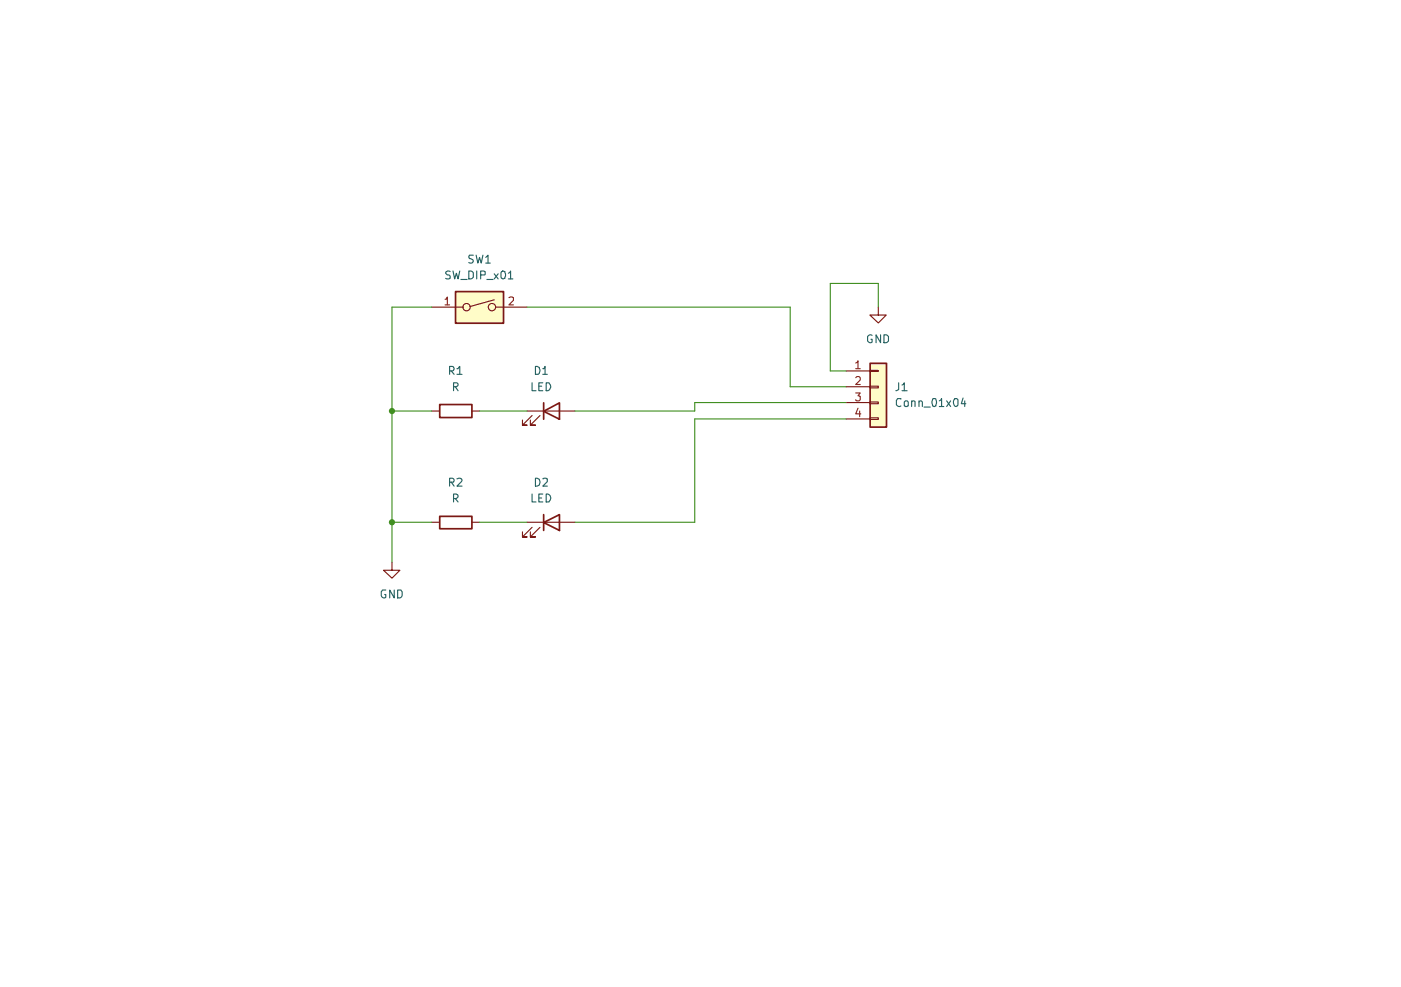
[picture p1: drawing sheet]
<svg xmlns="http://www.w3.org/2000/svg" width="210mm" height="148mm" viewBox="0 0 210 148" stroke-linecap="round" stroke-linejoin="round" font-family="sans-serif">
<g fill="#fffcc8">
<path d="M68.3 43.7h7.2v4.8h-7.2z"/>
<path d="M130.4 54.5h2.5v9.5h-2.5z"/>
</g>
<path d="M68.3 43.7h7.2v4.8h-7.2zM130.4 54.5h2.5v9.5h-2.5zM65.9 60.7h4.8v1.9h-4.8zM65.9 77.4h4.8v1.9h-4.8zM81.5 78.4l2.4-1.2v2.3zM81.5 61.7l2.4-1.3v2.5zM81.5 60.4v2.5M81.5 77.2v2.3" fill="none" stroke="#7a1815" stroke-width=".25"/>
<g fill="none" stroke="#7a1815" stroke-width=".17">
<path d="M64.7 46.1h4.8M74.1 45l-3.7 1M74.2 46.1h4.8M126.8 55.6h3.6M126.8 58h3.6M130.4 55.5h1.3v.2h-1.3zM130.4 57.9h1.3v.3h-1.3zM131.7 46.1v1.1h1.1l-1.1 1.2-1.3-1.2h1.3M64.7 61.6h1.2M64.7 78.3h1.2M70.7 61.6h1.2M70.7 78.3h1.2"/>
<path d="M79 61.6h7.2M79 78.3h7.2M79.8 79.1l-1.5 1.4h.7h-.7v-.7M79.8 62.3l-1.5 1.5h.7h-.7v-.8M80.9 79.1l-1.4 1.4h.8h-.8v-.7M80.9 62.3l-1.4 1.5h.8h-.8v-.8M126.8 60.4h3.6M126.8 62.8h3.6M130.4 60.3h1.3v.2h-1.3zM130.4 62.7h1.3v.2h-1.3zM58.8 84.3v1.2h1.1l-1.1 1.2-1.3-1.2h1.3"/>
<circle cx="69.9" cy="46.1" r=".55"/>
<circle cx="73.7" cy="46.1" r=".55"/>
</g>
<path d="M66.7 44.9h.2l.2-.4v1.2M66.7 45.7h.7M76.3 44.6l.2-.1 .5 .1v.4l-.7 .7h.7M128.3 54.4l.3-.3v1.2M128.3 56.6l.1-.1h.4l.1 .1v.4l-.6 .7h.6M128.3 58.9h.6l-.3 .4 .3 .1v.5l-.1 .2h-.4l-.1-.2M128.3 55.3h.6M128.6 61.2l-.3 .9h.7M128.9 61.6v.9" fill="none" stroke="#9d221e" stroke-width=".17"/>
<path d="M64.7 46.1h-5.9v38.2M79 46.1h39.4v11.9h8.4M131.7 46.1v-3.6h-7.2v13.1h2.3M58.8 61.6h5.9M58.8 78.3h5.9M71.9 61.6h7.1M71.9 78.3h7.1M126.8 60.4h-22.7v1.2h-17.9M126.8 62.8h-22.7v15.5h-17.9" fill="none" stroke="#418f21" stroke-width=".17"/>
<g fill="#418f21">
<circle cx="58.8" cy="61.6" r=".47"/>
<circle cx="58.8" cy="78.3" r=".47"/>
</g>
<g fill="none" stroke="#266262" stroke-width=".17">
<path d="M70.9 38.3h-.5l-.1 .1 .1 .4 .5 .1v.3l-.2 .3-.4-.1M71.4 38.3l.2 1.2 .3-.9 .2 .9 .3-1.2M72.8 38.6l.3-.3v1.2M72.8 39.5h.7M67.4 55.6l.6-.1 .1-.1-.1-.4-.6-.1v1.2M67.5 40.7l-.4-.1-.3 .3 .3 .3h.2l.2 .2v.3l-.2 .1-.5-.1M67.6 55.6l.5 .5M67.9 40.6l.3 1.2 .2-.8 .3 .8 .2-1.2M68 58h.4a.33 .33 0 0 0 .3-.4l-.2-.2h-.5v1.2M68.2 58l.5 .6M68.5 55.3h.2l.2-.4v1.2M68.5 56.1h.8"/>
<path d="M69.1 41.9h.9M70.3 40.6h.3l.3 .3v.7l-.3 .2h-.3zM71.5 40.6v1.2M72 41.2h.6l.1-.5-.7-.1v1.2M73 41.9h.9M74.1 41.1l.6 .7M74.7 41.1l-.6 .7M75.2 40.7l.2-.1 .3 .1 .1 .4-.1 .6-.3 .1-.3-.2zM76.2 41l.3-.4v1.2M76.2 41.8h.7M79.8 57.4v1.2h.5M80.3 54.9l.6 .2v.5v.4l-.2 .1h-.4z"/>
<path d="M80.8 57.9h.4M81.4 57.4h-.6v1.2h.6M81.4 55.3h.1l.2-.4v1.2M81.4 56.1h.6M81.9 57.4h.4a.66 .66 0 0 1 .2 .8 .66 .66 0 0 1-.6 .4zM130.7 50.3a.45 .45 0 0 0-.7 .2v.6a.45 .45 0 0 0 .7 .2v-.4h-.1M132 50.2v1.2l-.7-1.2v1.2M132.5 50.2h.3l.4 .3v.6l-.4 .3h-.3zM134.7 57.4v1l-.4 .2M135 59.9v-.1h-.5l-.1 .2v.7a.45 .45 0 0 0 .6 .2M135.2 57.7l.3-.3v1.2M135.2 58.6h.8"/>
<path d="M139.8 59.9l.1-.1 .4 .1 .1 .5-.1 .5-.2 .1-.3-.1-.1-.5zM143.1 59.8h.3l.2 .1v.8l-.3 .3a.75 .75 0 0 1-.2-1.2zM144.4 59.7l-.3 .8h.7M67.4 72.3h.6l.1-.2-.1-.3-.6-.1v1.2M67.6 72.3l.5 .6M68 74.8h.4l.3-.3a.33 .33 0 0 0-.3-.4h-.4v1.2M68.2 74.8l.5 .5M68.5 71.8l.5-.1 .3 .3-.1 .2-.7 .7h.8M79.8 74.1v1.2h.5M80.3 71.7l.6 .2v.3v.5l-.4 .2h-.2zM80.8 74.7h.4M81.4 74.1h-.6v1.2h.6"/>
<path d="M81.4 71.8l.1-.1 .5 .1v.4l-.6 .7h.6M81.9 74.1a.66 .66 0 0 1 .6 .4 .66 .66 0 0 1-.2 .8h-.4zM135.5 60.3l.2-.2h.3l.1 .2v.6l-.1 .1-.5-.1zM136.6 60.3l.2-.2 .4 .1v.8M136.6 60.1v.9M137.7 60.3l.2-.2h.2l.2 .2v.7M137.7 60.1v.9M138.5 61h.9M140.8 60.1l.3-.3v1.2M140.8 61h.7M141.9 60.1l.6 .9M142.5 60.1l-.6 .9"/>
<path d="M144.6 60.1v.9M57.8 88.5h-.5l-.2 .2v.6a.43 .43 0 0 0 .7 .3v-.4h-.1M59.1 88.5v1.2l-.7-1.2v1.2M59.6 88.5h.5l.2 .2v.6l-.4 .4h-.3z"/>
</g>
</svg>
